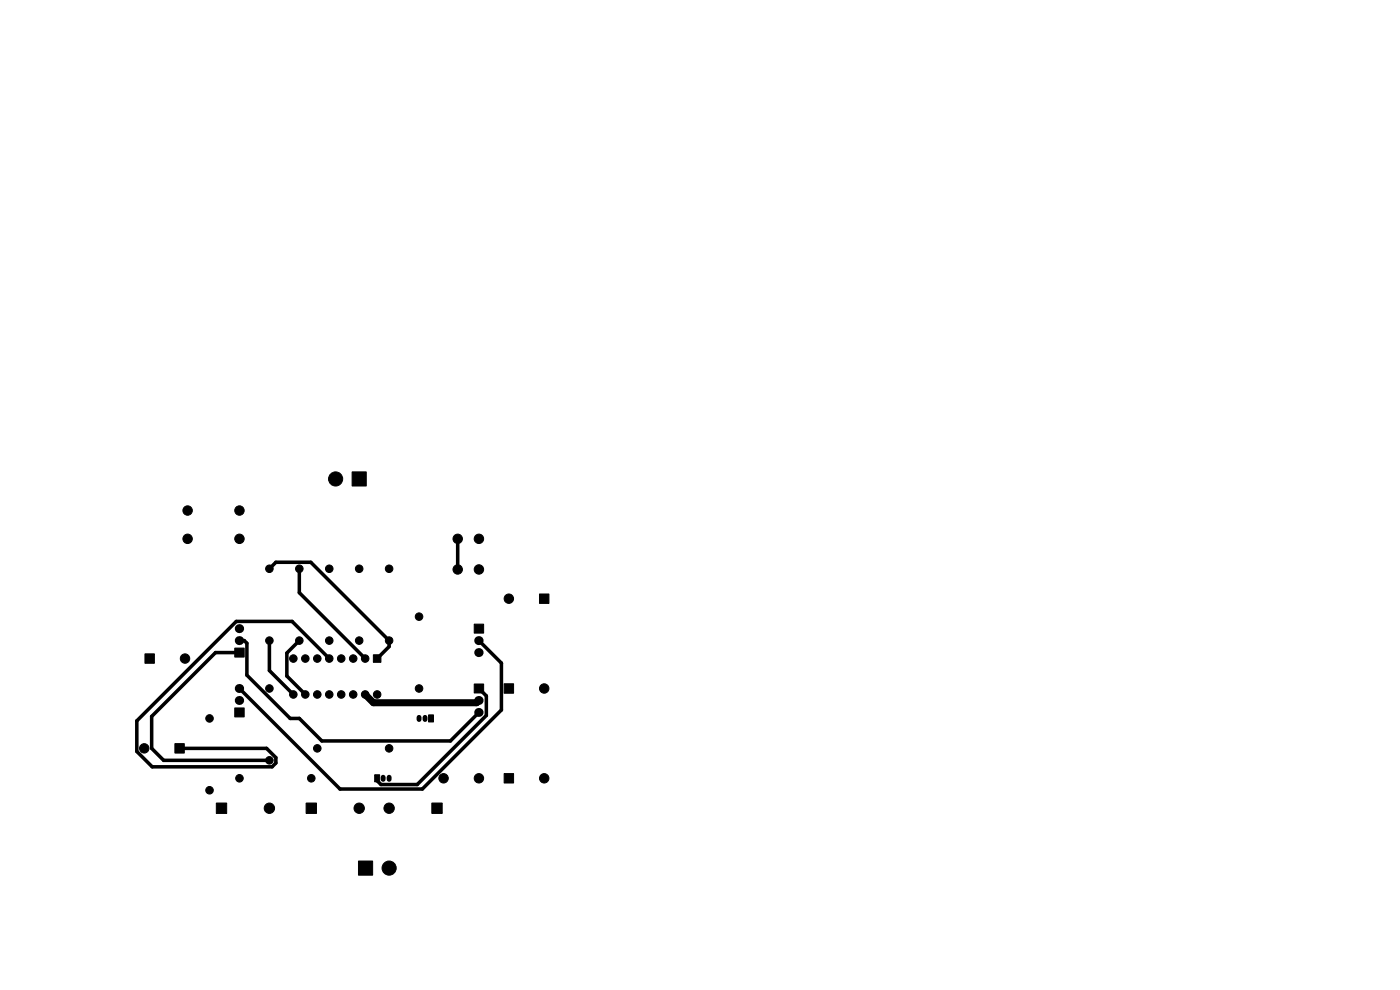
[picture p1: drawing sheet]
<svg xmlns="http://www.w3.org/2000/svg" width="297mm" height="210mm" viewBox="0 0 297 210" stroke-linecap="round" stroke-linejoin="round" font-family="sans-serif">
<g fill="#000" stroke="#000" stroke-width=".21">
<path d="M74.7 100.1h3v3h-3zM49.8 137.5h2v1.9h-2zM79.2 138.9h1.6v1.6h-1.6zM100.6 132.4h2v1.9h-2zM114.5 126h2v2h-2zM30.8 138.7h1.9v2h-1.9zM37.1 157.8h2v2h-2zM49.8 150.2h2v1.9h-2zM90.9 151.6h1.1v1.6h-1.1zM100.6 145.1h2v1.9h-2zM107 145.1h1.9v2h-1.9zM45.9 170.3h2.2v2.3h-2.2z"/>
<path d="M64.9 170.3h2.2v2.3h-2.2zM79.5 164.3h1v1.6h-1zM91.6 170.3h2.2v2.3h-2.2zM107 164.1h1.9v2h-1.9zM76 182.6h3v3.1h-3z"/>
<circle cx="39.8" cy="108.3" r="1"/>
<circle cx="39.8" cy="114.3" r="1"/>
<circle cx="50.8" cy="108.3" r="1"/>
<circle cx="50.8" cy="114.3" r="1"/>
<circle cx="71.2" cy="101.6" r="1.5"/>
<circle cx="97.1" cy="114.3" r="1"/>
<circle cx="101.6" cy="114.3" r="1"/>
<circle cx="39.3" cy="139.7" r="1"/>
<circle cx="57.1" cy="120.6" r=".8"/>
<circle cx="57.1" cy="135.9" r=".8"/>
<circle cx="62.2" cy="139.7" r=".8"/>
<circle cx="63.5" cy="135.9" r=".8"/>
<circle cx="63.5" cy="120.6" r=".8"/>
<circle cx="64.8" cy="139.7" r=".8"/>
<circle cx="67.3" cy="139.7" r=".8"/>
<circle cx="69.8" cy="120.6" r=".8"/>
<circle cx="69.8" cy="139.7" r=".8"/>
<circle cx="69.8" cy="135.9" r=".8"/>
<circle cx="72.4" cy="139.7" r=".8"/>
<circle cx="74.9" cy="139.7" r=".8"/>
<circle cx="76.2" cy="135.9" r=".8"/>
<circle cx="76.2" cy="120.6" r=".8"/>
<circle cx="77.5" cy="139.7" r=".8"/>
<circle cx="82.5" cy="135.9" r=".8"/>
<circle cx="82.5" cy="120.6" r=".8"/>
<circle cx="88.9" cy="130.8" r=".8"/>
<circle cx="97.1" cy="120.8" r="1"/>
<circle cx="101.6" cy="120.8" r="1"/>
<circle cx="107.9" cy="127" r="1"/>
<circle cx="30.6" cy="158.7" r="1"/>
<circle cx="44.4" cy="152.4" r=".8"/>
<circle cx="57.1" cy="146" r=".8"/>
<circle cx="62.2" cy="147.3" r=".8"/>
<circle cx="64.8" cy="147.3" r=".8"/>
<circle cx="67.3" cy="147.3" r=".8"/>
<circle cx="67.3" cy="158.7" r=".8"/>
<circle cx="69.8" cy="147.3" r=".8"/>
<circle cx="72.4" cy="147.3" r=".8"/>
<circle cx="74.9" cy="147.3" r=".8"/>
<circle cx="77.5" cy="147.3" r=".8"/>
<circle cx="80" cy="147.3" r=".8"/>
<circle cx="82.5" cy="158.7" r=".8"/>
<circle cx="88.9" cy="146" r=".8"/>
<circle cx="115.5" cy="146" r="1"/>
<circle cx="44.4" cy="167.6" r=".8"/>
<circle cx="50.8" cy="165.1" r=".8"/>
<circle cx="57.1" cy="161.3" r=".8"/>
<circle cx="57.1" cy="171.4" r="1.1"/>
<circle cx="66" cy="165.1" r=".8"/>
<circle cx="76.2" cy="171.4" r="1.1"/>
<circle cx="82.5" cy="171.4" r="1.1"/>
<circle cx="94.1" cy="165.1" r="1"/>
<circle cx="101.6" cy="165.1" r="1"/>
<circle cx="115.5" cy="165.1" r="1"/>
<circle cx="82.5" cy="184.1" r="1.5"/>
</g>
<path d="M50.8 135.9h.1M50.8 133.4h.1M101.6 138.4h.1M101.6 135.9h.1M50.8 146.1h.1M50.8 148.6h.1M101.6 148.6h.1M101.6 151.1h.1" fill="none" stroke="#000" stroke-width="1.9"/>
<path d="M88.9 152.2v.4M90.2 152.2v.4M81.3 164.9v.4M82.5 164.9v.4" fill="none" stroke="#000" stroke-width="1.1"/>
<path d="M77.5 147.3l1.7 1.8h21.9l.5-.5" fill="none" stroke="#000" stroke-width="1.5"/>
<path d="M97.1 114.3v6.5M50.8 135.9h1l.6 .6v6.7l9.2 9.2h1.9l4.8 4.8h27.3l6-6.1M50.8 138.4h-5.1l-13.5 13.6v6.8l2.5 2.5h22.4M57.1 120.7l1.4-1.4h7.4l16.6 16.6v1.3l-2.5 2.5M57.1 135.9v6.3l5.1 5.1M63.5 120.7v5l14 14M63.5 135.9l-2.6 2.6v4.9l3.9 3.9M69.8 139.7l-7.8-7.9h-11.9l-21.1 21.1v6.5l3.3 3.3h25.4l.8-.8v-1.2l-1.9-1.9h-18.5M101.6 135.9l4.8 4.8v9.9l-16.8 16.8h-17.5l-21.3-21.3M101.6 146.1l1.6 1.5v4.2l-14.7 14.6h-7.7l-.8-.8v-.5" fill="none" stroke="#000" stroke-width=".75"/>
</svg>
